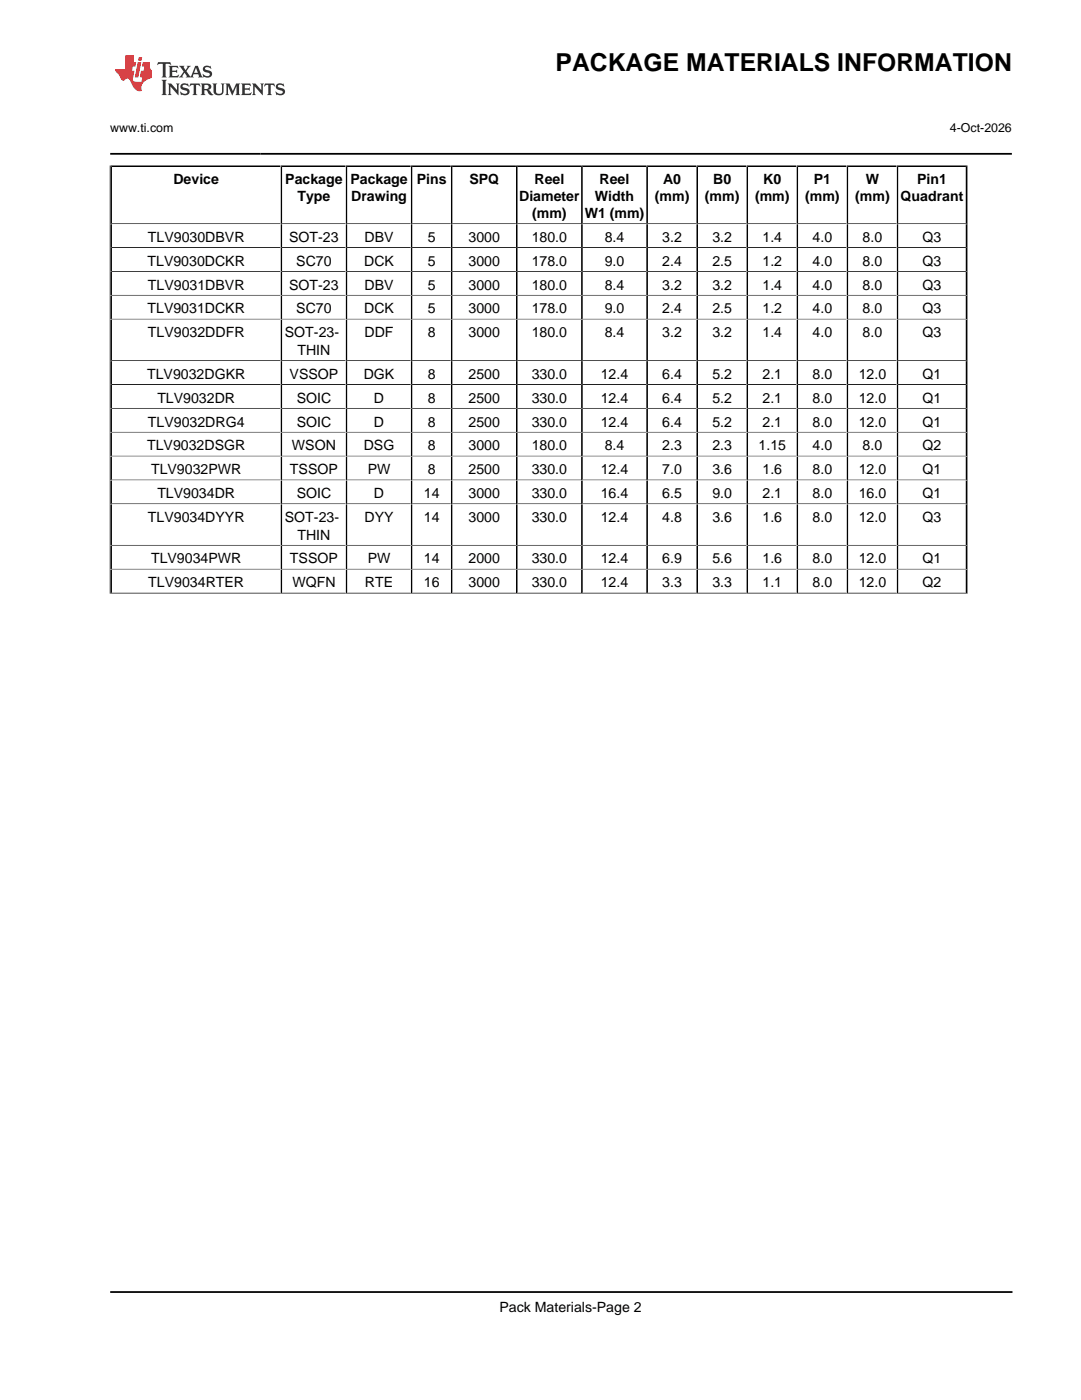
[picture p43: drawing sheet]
<svg xmlns="http://www.w3.org/2000/svg" width="216mm" height="279mm" viewBox="0 0 216 279" stroke-linecap="round" stroke-linejoin="round" font-family="sans-serif">
<defs><g id="words">
<text font-size="4.9" x="110.9" y="14.2">PACKAGE MATERIALS INFORMATION</text>
<g font-size="2.8">
<text x="34.6" y="36.8">Device</text>
<text x="56.9" y="36.8">Package</text>
<text x="59.4" y="40.2">Type</text>
<text x="69.9" y="36.8">Package</text>
<text x="70.1" y="40.2">Drawing</text>
<text x="83.2" y="36.8">Pins</text>
<text x="93.7" y="36.8">SPQ</text>
<text x="103.6" y="40.2">Diameter</text>
<text x="106.7" y="36.8">Reel</text>
<text x="118.8" y="40.2">Width</text>
<text x="119.7" y="36.8">Reel</text>
<text x="130.7" y="40.2">(mm)</text>
<text x="132.4" y="36.8">A0</text>
<text x="140.7" y="40.2">(mm)</text>
<text x="142.4" y="36.8">B0</text>
<text x="150.7" y="40.2">(mm)</text>
<text x="152.4" y="36.8">K0</text>
<text x="160.7" y="40.2">(mm)</text>
<text x="162.4" y="36.8">P1</text>
<text x="170.7" y="40.2">(mm)</text>
<text x="172.8" y="36.8">W</text>
<text x="179.8" y="40.2">Quadrant</text>
<text x="183.1" y="36.8">Pin1</text>
<text x="106.2" y="43.6">(mm)</text>
<text x="116.7" y="43.6">W1 (mm)</text>
<text x="29.5" y="53.1">TLV9030DCKR</text>
<text x="29.5" y="48.3">TLV9030DBVR</text>
<text x="57.7" y="48.3">SOT-23</text>
<text x="59.1" y="53.1">SC70</text>
<text x="72.7" y="53.1">DCK</text>
<text x="72.8" y="48.3">DBV</text>
<text x="85.4" y="48.3">5</text>
<text x="85.4" y="53.1">5</text>
<text x="93.5" y="48.3">3000</text>
<text x="93.5" y="53.1">3000</text>
<text x="106.1" y="48.3">180.0</text>
<text x="106.1" y="53.1">178.0</text>
<text x="120.7" y="48.3">8.4</text>
<text x="120.7" y="53.1">9.0</text>
<text x="132.2" y="48.3">3.2</text>
<text x="132.2" y="53.1">2.4</text>
<text x="142.2" y="48.3">3.2</text>
<text x="142.2" y="53.1">2.5</text>
<text x="152.2" y="48.3">1.4</text>
<text x="152.2" y="53.1">1.2</text>
<text x="162.2" y="48.3">4.0</text>
<text x="162.2" y="53.1">4.0</text>
<text x="172.2" y="48.3">8.0</text>
<text x="172.2" y="53.1">8.0</text>
<text x="184.2" y="48.3">Q3</text>
<text x="184.2" y="53.1">Q3</text>
<text x="29.5" y="57.8">TLV9031DBVR</text>
<text x="57.7" y="57.8">SOT-23</text>
<text x="72.8" y="57.8">DBV</text>
<text x="85.4" y="57.8">5</text>
<text x="93.5" y="57.8">3000</text>
<text x="106.1" y="57.8">180.0</text>
<text x="120.7" y="57.8">8.4</text>
<text x="132.2" y="57.8">3.2</text>
<text x="142.2" y="57.8">3.2</text>
<text x="152.2" y="57.8">1.4</text>
<text x="162.2" y="57.8">4.0</text>
<text x="172.2" y="57.8">8.0</text>
<text x="184.2" y="57.8">Q3</text>
<text x="29.5" y="62.6">TLV9031DCKR</text>
<text x="59.1" y="62.6">SC70</text>
<text x="72.7" y="62.6">DCK</text>
<text x="85.4" y="62.6">5</text>
<text x="93.5" y="62.6">3000</text>
<text x="106.1" y="62.6">178.0</text>
<text x="120.7" y="62.6">9.0</text>
<text x="132.2" y="62.6">2.4</text>
<text x="142.2" y="62.6">2.5</text>
<text x="152.2" y="62.6">1.2</text>
<text x="162.2" y="62.6">4.0</text>
<text x="172.2" y="62.6">8.0</text>
<text x="184.2" y="62.6">Q3</text>
<text x="29.5" y="67.3">TLV9032DDFR</text>
<text x="56.9" y="67.3">SOT-23-</text>
<text x="59.4" y="70.9">THIN</text>
<text x="72.8" y="67.3">DDF</text>
<text x="85.4" y="67.3">8</text>
<text x="93.5" y="67.3">3000</text>
<text x="106.1" y="67.3">180.0</text>
<text x="120.7" y="67.3">8.4</text>
<text x="132.2" y="67.3">3.2</text>
<text x="142.2" y="67.3">3.2</text>
<text x="152.2" y="67.3">1.4</text>
<text x="162.2" y="67.3">4.0</text>
<text x="172.2" y="67.3">8.0</text>
<text x="184.2" y="67.3">Q3</text>
<text x="29.4" y="75.6">TLV9032DGKR</text>
<text x="57.8" y="75.6">VSSOP</text>
<text x="72.6" y="75.6">DGK</text>
<text x="85.4" y="75.6">8</text>
<text x="93.5" y="75.6">2500</text>
<text x="106.1" y="75.6">330.0</text>
<text x="119.9" y="75.6">12.4</text>
<text x="132.2" y="75.6">6.4</text>
<text x="142.2" y="75.6">5.2</text>
<text x="152.2" y="75.6">2.1</text>
<text x="162.2" y="75.6">8.0</text>
<text x="171.4" y="75.6">12.0</text>
<text x="184.2" y="75.6">Q1</text>
<text x="31.4" y="80.4">TLV9032DR</text>
<text x="59.2" y="80.4">SOIC</text>
<text x="74.7" y="80.4">D</text>
<text x="85.4" y="80.4">8</text>
<text x="93.5" y="80.4">2500</text>
<text x="106.1" y="80.4">330.0</text>
<text x="119.9" y="80.4">12.4</text>
<text x="132.2" y="80.4">6.4</text>
<text x="142.2" y="80.4">5.2</text>
<text x="152.2" y="80.4">2.1</text>
<text x="162.2" y="80.4">8.0</text>
<text x="171.4" y="80.4">12.0</text>
<text x="184.2" y="80.4">Q1</text>
<text x="29.4" y="89.9">TLV9032DSGR</text>
<text x="29.5" y="85.2">TLV9032DRG4</text>
<text x="58.3" y="89.9">WSON</text>
<text x="59.2" y="85.2">SOIC</text>
<text x="72.6" y="89.9">DSG</text>
<text x="74.7" y="85.2">D</text>
<text x="85.4" y="85.2">8</text>
<text x="85.4" y="89.9">8</text>
<text x="93.5" y="85.2">2500</text>
<text x="93.5" y="89.9">3000</text>
<text x="106.1" y="85.2">330.0</text>
<text x="106.1" y="89.9">180.0</text>
<text x="119.9" y="85.2">12.4</text>
<text x="120.7" y="89.9">8.4</text>
<text x="132.2" y="85.2">6.4</text>
<text x="132.2" y="89.9">2.3</text>
<text x="142.2" y="85.2">5.2</text>
<text x="142.2" y="89.9">2.3</text>
<text x="151.4" y="89.9">1.15</text>
<text x="152.2" y="85.2">2.1</text>
<text x="162.2" y="85.2">8.0</text>
<text x="162.2" y="89.9">4.0</text>
<text x="171.4" y="85.2">12.0</text>
<text x="172.2" y="89.9">8.0</text>
<text x="184.2" y="85.2">Q1</text>
<text x="184.2" y="89.9">Q2</text>
<text x="30.2" y="94.7">TLV9032PWR</text>
<text x="57.9" y="94.7">TSSOP</text>
<text x="73.4" y="94.7">PW</text>
<text x="85.4" y="94.7">8</text>
<text x="93.5" y="94.7">2500</text>
<text x="106.1" y="94.7">330.0</text>
<text x="119.9" y="94.7">12.4</text>
<text x="132.2" y="94.7">7.0</text>
<text x="142.2" y="94.7">3.6</text>
<text x="152.2" y="94.7">1.6</text>
<text x="162.2" y="94.7">8.0</text>
<text x="171.4" y="94.7">12.0</text>
<text x="184.2" y="94.7">Q1</text>
<text x="31.4" y="99.4">TLV9034DR</text>
<text x="59.2" y="99.4">SOIC</text>
<text x="74.7" y="99.4">D</text>
<text x="84.6" y="99.4">14</text>
<text x="93.5" y="99.4">3000</text>
<text x="106.1" y="99.4">330.0</text>
<text x="119.9" y="99.4">16.4</text>
<text x="132.2" y="99.4">6.5</text>
<text x="142.2" y="99.4">9.0</text>
<text x="152.2" y="99.4">2.1</text>
<text x="162.2" y="99.4">8.0</text>
<text x="171.4" y="99.4">16.0</text>
<text x="184.2" y="99.4">Q1</text>
<text x="29.5" y="104.2">TLV9034DYYR</text>
<text x="56.9" y="104.2">SOT-23-</text>
<text x="59.4" y="107.7">THIN</text>
<text x="72.8" y="104.2">DYY</text>
<text x="84.6" y="104.2">14</text>
<text x="93.5" y="104.2">3000</text>
<text x="106.1" y="104.2">330.0</text>
<text x="119.9" y="104.2">12.4</text>
<text x="132.2" y="104.2">4.8</text>
<text x="142.2" y="104.2">3.6</text>
<text x="152.2" y="104.2">1.6</text>
<text x="162.2" y="104.2">8.0</text>
<text x="171.4" y="104.2">12.0</text>
<text x="184.2" y="104.2">Q3</text>
<text x="30.2" y="112.5">TLV9034PWR</text>
<text x="57.9" y="112.5">TSSOP</text>
<text x="73.4" y="112.5">PW</text>
<text x="84.6" y="112.5">14</text>
<text x="93.5" y="112.5">2000</text>
<text x="106.1" y="112.5">330.0</text>
<text x="119.9" y="112.5">12.4</text>
<text x="132.2" y="112.5">6.9</text>
<text x="142.2" y="112.5">5.6</text>
<text x="152.2" y="112.5">1.6</text>
<text x="162.2" y="112.5">8.0</text>
<text x="171.4" y="112.5">12.0</text>
<text x="184.2" y="112.5">Q1</text>
<text x="29.6" y="117.3">TLV9034RTER</text>
<text x="58.4" y="117.3">WQFN</text>
<text x="72.9" y="117.3">RTE</text>
<text x="84.6" y="117.3">16</text>
<text x="93.5" y="117.3">3000</text>
<text x="106.1" y="117.3">330.0</text>
<text x="119.9" y="117.3">12.4</text>
<text x="132.2" y="117.3">3.3</text>
<text x="142.2" y="117.3">3.3</text>
<text x="152.2" y="117.3">1.1</text>
<text x="162.2" y="117.3">8.0</text>
<text x="171.4" y="117.3">12.0</text>
<text x="184.2" y="117.3">Q2</text>
<text x="99.7" y="262">Pack Materials-Page 2</text>
</g>
<g font-size="2.5">
<text x="22" y="26.4">www.ti.com</text>
<text x="189.6" y="26.4">4-Oct-2026</text>
</g>
</g></defs>
<path d="M31.6 12.4l-.2 .6 .6-.3 .5 .1v.1v2.2l-.2 .4h1l-.2-.4v-2.2v-.1l.5-.1 .5 .3-.1-.6zM33.6 13.1l.3 .4v1.6l-.3 .4h1.9l.2-.6a1.14 1.14 0 0 1-1.3 .3v-.8h.7l.3 .2v-.7l-.3 .2h-.7v-.5l.2-.2a.99 .99 0 0 1 1 .3l-.1-.6zM35.7 13.1l1 1.2-1 1.2h.9l-.2-.3 .4-.7 .5 .8-.2 .2h1.6l-.2-.3 .1-.4h1l.1 .4-.1 .3h.9l-.3-.4-.7-2h-.5l-1 2.2-.8-1.1 .9-1.1h-.8l.1 .2-.4 .7-.3-.7 .1-.2zM39.1 13.5l.4 1h-.8zM40.7 13.3a.66 .66 0 0 0-.2 .7 .66 .66 0 0 0 .6 .4l.6 .2 .1 .4a.97 .97 0 0 1-1.3-.3l.1 .8 .2-.1a1.15 1.15 0 0 0 1.5-.6 1.16 1.16 0 0 0-1.3-.9v-.4a1.1 1.1 0 0 1 1.2 .2l-.2-.6-.2 .1-.5-.1zM32.2 15.9l.3 .4v2.3l-.3 .4h1.1l-.2-.4v-2.3l.2-.4zM33.5 16.7l.2 .4v1.5l-.2 .4h.7l-.2-.4v-1.3l1.6 1.7v-1.9l.2-.4h-.7l.2 .2v1.1l-1.1-1.3zM36.2 16.8a.66 .66 0 0 0-.2 .7 .66 .66 0 0 0 .6 .5l.7 .1v.5a.97 .97 0 0 1-1.3-.4l.1 .8 .2-.1a1.16 1.16 0 0 0 1.6-.6 1.16 1.16 0 0 0-1.3-.9l-.1-.3a1.1 1.1 0 0 1 1.2 .2l-.2-.6-.2 .1-.5-.2zM38 16.7l-.1 .6a.63 .63 0 0 1 .7-.3l.1 1.6-.3 .4h1l-.3-.4 .1-1.6a.66 .66 0 0 1 .8 .3l-.2-.6zM40.1 16.7l.2 .4v1.5l-.2 .4h.9l-.2-.2v-.8l.5 .1 .1 .1a.78 .78 0 0 0 1.2 .7l-1-1a.62 .62 0 0 0 .6-.5 .62 .62 0 0 0-.6-.7zM40.8 17h.1a.47 .47 0 0 1 .6 0 .47 .47 0 0 1 .1 .6l-.2 .1-.6 .1zM42.4 16.7l.2 .2a2.3 2.3 0 0 0 .4 2 1.03 1.03 0 0 0 1.6-.7l.1-1.3 .2-.2h-.8l.2 .4v1.1a.6 .6 0 0 1-.6 .5 .6 .6 0 0 1-.6-.5l.1-1.3 .2-.2zM45 16.7l.2 .4v1.5l-.2 .4h.7l-.2-.4v-1.4l.8 1.8 .9-1.8v1.4l-.2 .4h1l-.3-.4v-1.5l.3-.4h-.9l-.6 1.5-.7-1.5zM48.1 16.7l.3 .4v1.5l-.3 .4h1.9l.2-.6a1.14 1.14 0 0 1-1.3 .3v-.8h.5l.5 .2v-.7l-.3 .2h-.7v-.5l.1-.1a1.02 1.02 0 0 1 1.1 .2l-.1-.5zM50.3 16.7l.2 .4v1.5l-.2 .4h.8l-.3-.4v-1.3l1.7 1.7v-1.9l.2-.4h-.7l.1 .2 .1 1.1-1.2-1.3zM52.9 16.7l-.1 .6a.63 .63 0 0 1 .7-.3l.1 1.6-.3 .4h1l-.3-.4 .1-1.6a.66 .66 0 0 1 .8 .3l-.2-.6zM55.3 16.8a.66 .66 0 0 0-.2 .7 .66 .66 0 0 0 .6 .5l.6 .1 .1 .5a1.14 1.14 0 0 1-1.4-.3l.2 .7 .2-.1a.93 .93 0 0 0 1 .1 .93 .93 0 0 0 .5-1l-.4-.3-.9-.3-.1-.3a1.14 1.14 0 0 1 1.3 .2l-.2-.6-.2 .1-.5-.2z" fill-rule="evenodd" fill="#373435"/>
<path d="M25 11v2.8h-2v.4l.9 .9a.93 .93 0 0 0 .9 .9 .6 .6 0 0 1 .6-.3 .6 .6 0 0 1 .5 .3l.4 .8a1.58 1.58 0 0 0 2.1 1.3 1.62 1.62 0 0 1 1-2.2l.9-.3v-1.5a1.56 1.56 0 0 1-.4-1.7h-1.4l-.2 .9h.5l-.1 .8h-.5l-.2 1.1v.2l.4 .1-.2 .8h-.6a.74 .74 0 0 1-1.1-.6l.3-1.6h-.4l.1-.8h.5l.2-.9h-.5v-1.4zM27.5 12.4l-.6 3.1h.7l.6-3.1zM27.7 11.4l-.1 .7h.7l.1-.7z" fill-rule="evenodd" fill="#ed3237"/>
<g fill="none" stroke="#000" stroke-width=".35">
<path d="M22 30.7h180M22 33.2h171.1M22.2 33v85.5M56.2 33v85.5M69.2 33v85.5M82.2 33v85.5M90.2 33v85.5M103.2 33v85.5M116.2 33v85.5M129.2 33v85.5M139.2 33v85.5M149.2 33v85.5"/>
<path d="M159.2 33v85.5M169.2 33v85.5M179.2 33v85.5M192.9 33v85.5M22 257.9h180.1"/>
</g>
<g fill="none" stroke="#000" stroke-width=".2">
<path d="M21.9 33v85.6M193.1 33v85.6M22 44.7h171.1M22 49.4h171.1M22 54.2h171.1M22 58.9h171.1M22 63.7h171.1M22 72h171.1M22 76.8h171.1M22 81.5h171.1M22 86.3h171.1M22 91h171.1"/>
<path d="M22 95.8h171.1M21.9 118.5h171.3M22 100.6h171.1M22 108.9h171.1M22 113.6h171.1M22 118.4h171.1"/>
</g>
<use href="#words"/>
</svg>
